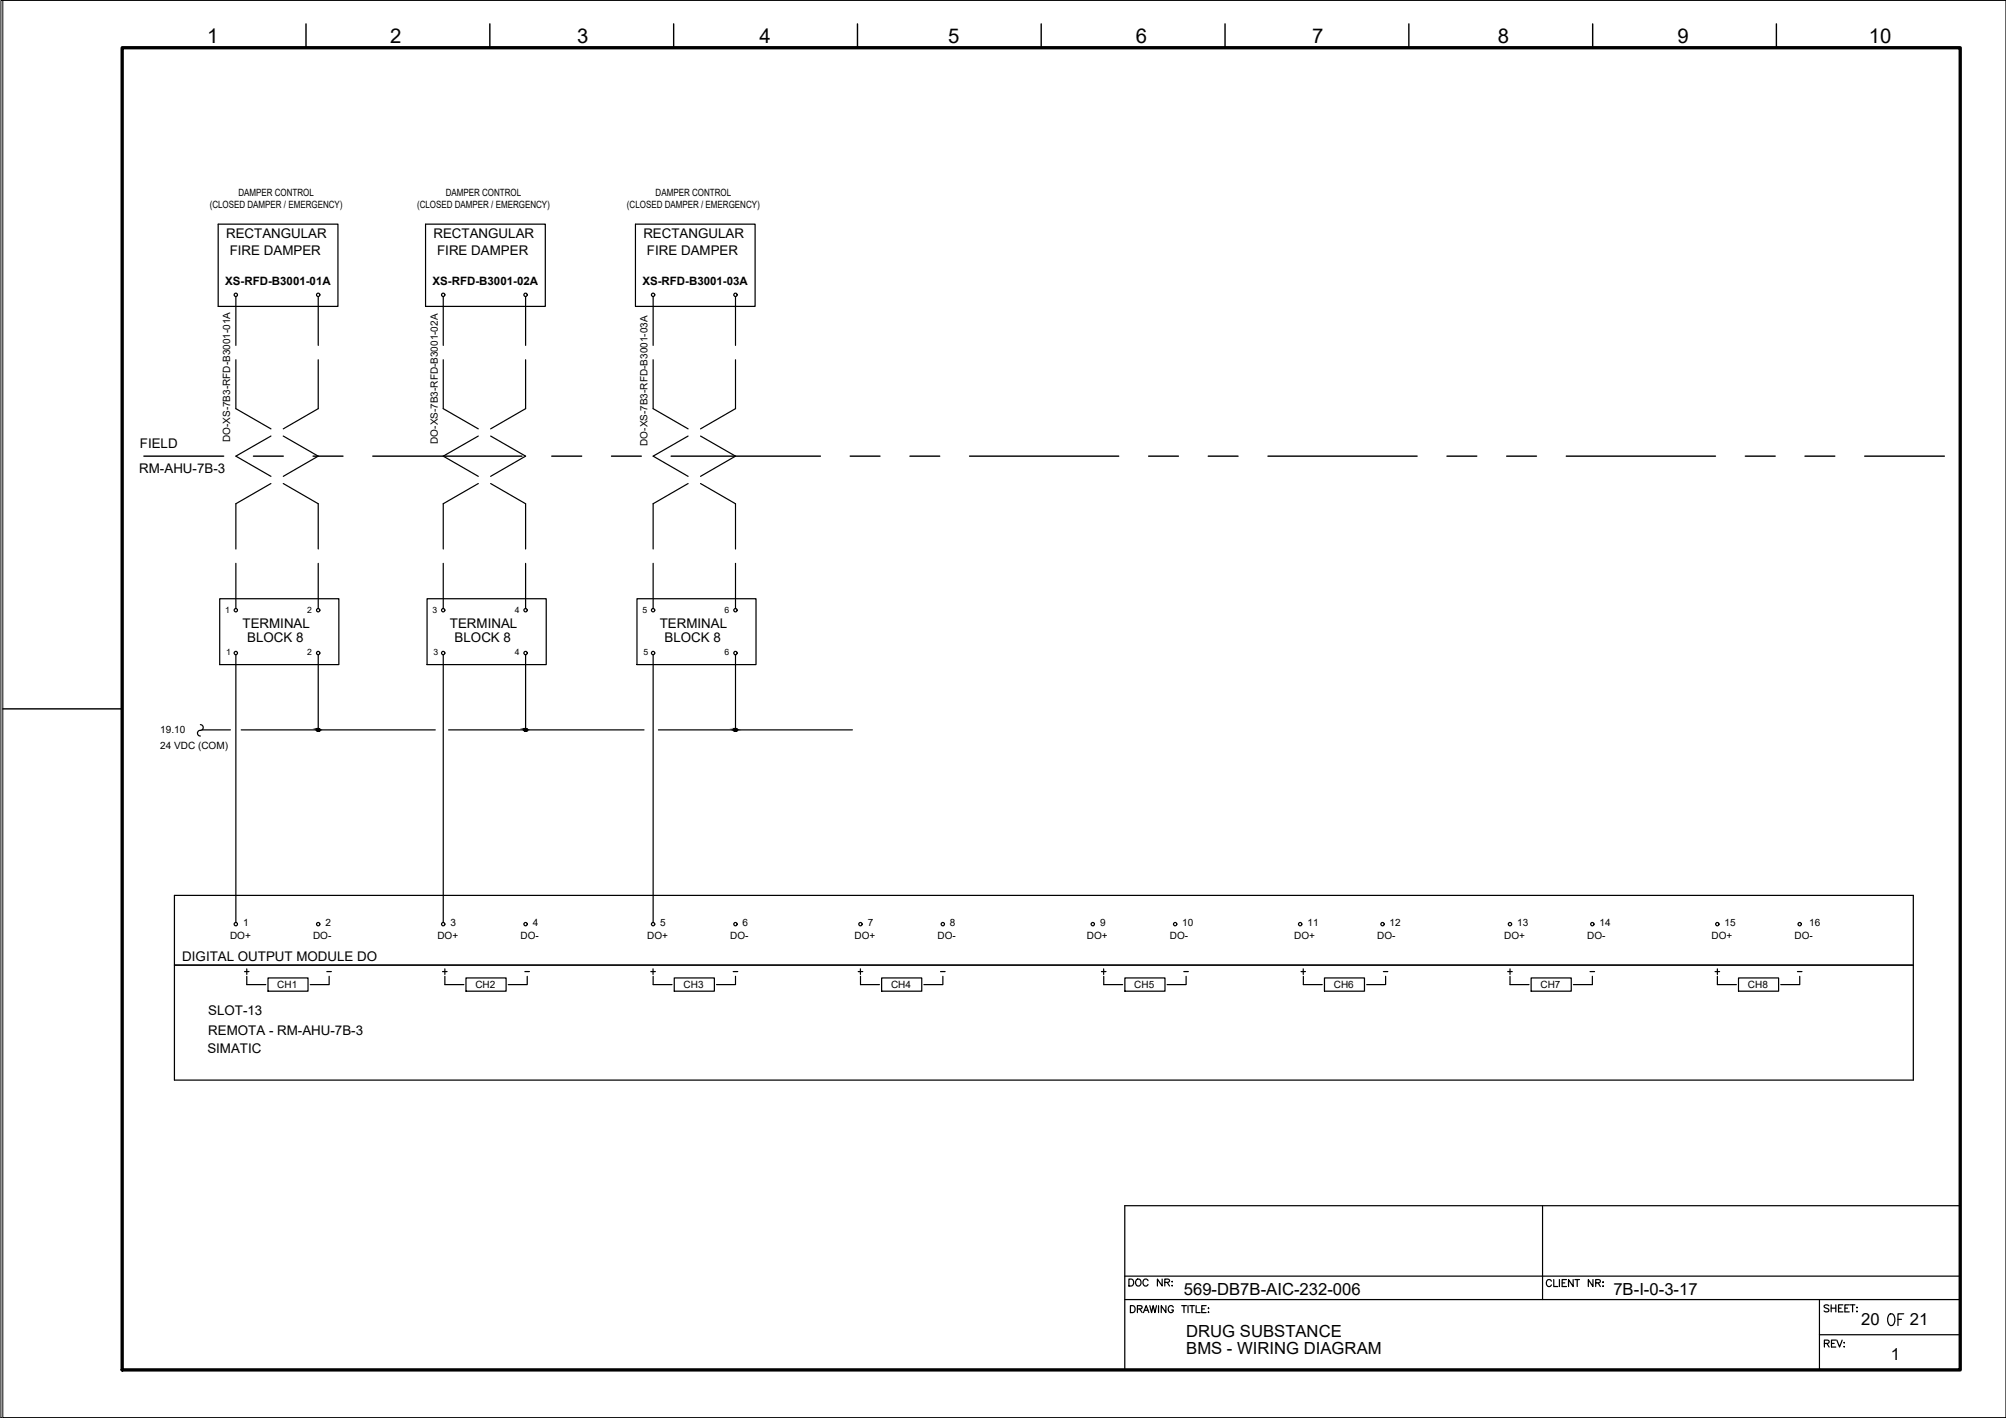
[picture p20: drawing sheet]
<svg xmlns="http://www.w3.org/2000/svg" width="420mm" height="297mm" viewBox="0 0 420 297" stroke-linecap="round" stroke-linejoin="round" font-family="sans-serif">
<defs><g id="words">
<text font-size="5.7" x="394.4" y="279">OF</text>
<text font-size="4.4" x="235.7" y="270.6">DOC NR:</text>
<g font-size="4.3">
<text x="43.4" y="9">1</text>
<text x="81.7" y="9">2</text>
<text x="120.9" y="9">3</text>
<text x="159.1" y="9">4</text>
<text x="198.6" y="9">5</text>
<text x="237.9" y="9">6</text>
<text x="274.8" y="9">7</text>
<text x="313.7" y="9">8</text>
<text x="351.3" y="9">9</text>
<text x="391.4" y="9">10</text>
</g>
<g font-size="4">
<text x="91.7" y="205.3">+</text>
<text x="135.5" y="205.3">+</text>
<text x="178.9" y="205.3">+</text>
<text x="229.7" y="205.3">+</text>
</g>
<g font-size="3.5">
<text x="247.9" y="271.2">569-DB7B-AIC-232-006</text>
<text x="337.9" y="271.3">7B-I-0-3-17</text>
<text x="248.5" y="280.1">DRUG SUBSTANCE</text>
<text x="389.8" y="277.6">20</text>
<text x="400" y="277.6">21</text>
<text x="248.5" y="283.6">BMS - WIRING DIAGRAM</text>
<text x="396" y="285">1</text>
</g>
<g font-size="2.8">
<text x="47.3" y="49.9">RECTANGULAR</text>
<text x="48.1" y="53.5">FIRE DAMPER</text>
<text x="90.8" y="49.9">RECTANGULAR</text>
<text x="91.6" y="53.5">FIRE DAMPER</text>
<text x="134.7" y="49.9">RECTANGULAR</text>
<text x="135.5" y="53.5">FIRE DAMPER</text>
<text x="29.3" y="93.8">FIELD</text>
<text x="29.2" y="99">RM-AHU-7B-3</text>
<text x="50.8" y="131.6">TERMINAL</text>
<text x="94.2" y="131.6">TERMINAL</text>
<text x="138.2" y="131.6">TERMINAL</text>
<text x="51.8" y="134.5">BLOCK 8</text>
<text x="95.2" y="134.5">BLOCK 8</text>
<text x="139.2" y="134.5">BLOCK 8</text>
<text x="38.2" y="201.3">DIGITAL OUTPUT MODULE DO</text>
<text x="43.6" y="212.7">SLOT-13</text>
<text x="43.4" y="220.7">SIMATIC</text>
<text x="43.6" y="216.8">REMOTA - RM-AHU-7B-3</text>
</g>
<g font-size="2.6">
<text x="67.7" y="204.6">-</text>
<text x="109" y="204.6">-</text>
<text x="152.8" y="204.6">-</text>
<text x="196.1" y="204.6">-</text>
<text x="246.9" y="204.6">-</text>
<text x="288.9" y="204.6">-</text>
<text x="332.3" y="204.6">-</text>
<text x="375.7" y="204.6">-</text>
</g>
<g font-size="2.4">
<text x="47.2" y="59.7">XS-RFD-B3001-01A</text>
<text x="90.6" y="59.7">XS-RFD-B3001-02A</text>
<text x="134.6" y="59.7">XS-RFD-B3001-03A</text>
</g>
<g font-size="2.1">
<text x="49.9" y="41.1">DAMPER CONTROL</text>
<text x="93.4" y="41.1">DAMPER CONTROL</text>
<text x="137.3" y="41.1">DAMPER CONTROL</text>
<text x="43.9" y="43.6">(CLOSED DAMPER / EMERGENCY)</text>
<text x="87.4" y="43.6">(CLOSED DAMPER / EMERGENCY)</text>
<text x="131.3" y="43.6">(CLOSED DAMPER / EMERGENCY)</text>
<text x="48.2" y="92.6" transform="rotate(-90 48.2 92.6)">DO-XS-7B3-RFD-B3001-01A</text>
<text x="91.7" y="93" transform="rotate(-90 91.7 93)">DO-XS-7B3-RFD-B3001-02A</text>
<text x="135.6" y="93.4" transform="rotate(-90 135.6 93.4)">DO-XS-7B3-RFD-B3001-03A</text>
<text x="33.6" y="153.5">19.10</text>
<text x="33.6" y="157">24 VDC (COM)</text>
<text x="48.2" y="196.6">DO+</text>
<text x="50.9" y="194">1</text>
<text x="65.6" y="196.6">DO-</text>
<text x="68.2" y="194">2</text>
<text x="91.6" y="196.6">DO+</text>
<text x="94.4" y="194">3</text>
<text x="109" y="196.6">DO-</text>
<text x="111.6" y="194">4</text>
<text x="135.6" y="196.6">DO+</text>
<text x="138.3" y="194">5</text>
<text x="153" y="196.6">DO-</text>
<text x="155.5" y="194">6</text>
<text x="179" y="196.6">DO+</text>
<text x="181.7" y="194">7</text>
<text x="196.4" y="196.6">DO-</text>
<text x="199" y="194">8</text>
<text x="227.6" y="196.6">DO+</text>
<text x="230.4" y="194">9</text>
<text x="245" y="196.6">DO-</text>
<text x="247.6" y="194">10</text>
<text x="271.1" y="196.6">DO+</text>
<text x="273.9" y="194">11</text>
<text x="288.5" y="196.6">DO-</text>
<text x="291.1" y="194">12</text>
<text x="315" y="196.6">DO+</text>
<text x="317.8" y="194">13</text>
<text x="332.4" y="196.6">DO-</text>
<text x="335" y="194">14</text>
<text x="358.5" y="196.6">DO+</text>
<text x="361.2" y="194">15</text>
<text x="375.9" y="196.6">DO-</text>
<text x="378.9" y="194">16</text>
<text x="58.1" y="207">CH1</text>
<text x="99.6" y="207">CH2</text>
<text x="143.2" y="207">CH3</text>
<text x="186.6" y="207">CH4</text>
<text x="237.6" y="207">CH5</text>
<text x="279.4" y="207">CH6</text>
<text x="322.7" y="207">CH7</text>
<text x="366.1" y="207">CH8</text>
</g>
<g font-size="1.8">
<text x="47.2" y="128.4">1</text>
<text x="64.4" y="128.4">2</text>
<text x="90.6" y="128.4">3</text>
<text x="107.8" y="128.4">4</text>
<text x="134.6" y="128.4">5</text>
<text x="151.7" y="128.4">6</text>
<text x="47.4" y="137.3">1</text>
<text x="64.4" y="137.3">2</text>
<text x="90.8" y="137.3">3</text>
<text x="107.8" y="137.3">4</text>
<text x="134.7" y="137.3">5</text>
<text x="151.7" y="137.3">6</text>
</g>
</g></defs>
<!-- layer: G-TTLB-TTLB -->
<path d="M25.6 10h385v277h-385z" fill="none" stroke="#000" stroke-width=".7"/>
<!-- layer: G-TTLB-OTLN -->
<path d="M.6 .1v296.9h419.5" fill="none" stroke="#000" stroke-width=".21"/>
<!-- layer: G-TTLB-INDX -->
<path d="M64.1 5v5M102.6 5v5M141.1 5v5M179.6 5v5M218.1 5v5M256.6 5v5M295.1 5v5M333.6 5v5M372.1 5v5M.6 148.5h25" fill="none" stroke="#000" stroke-width=".3"/>
<!-- layer: LGSP IA4$0$LG_PLOT -->
<path d="M323.1 252.6v19.6M235.6 267.3h175M235.6 272.2h175M381.1 279.6h29.5M381.1 272.2v14.8M235.6 287h175" fill="none" stroke="#000" stroke-width=".25"/>
<!-- layer: LG_PLOT -->
<g fill="none" stroke="#000" stroke-width=".25">
<path d="M410.6 252.6h-175v34.4M236.8 273.5h.5a.78 .78 0 0 1 .5 .7 .78 .78 0 0 1-.5 .8h-.5zM238.2 274.2l.9-.1 .1-.3-.3-.3h-.7v1.5M238.7 274.2l.5 .8M239.5 275l.6-1.5 .5 1.5M239.7 274.5h.7M240.8 273.5l.4 1.5 .3-1.5 .4 1.5 .3-1.5M242.7 273.5v1.5M244.2 273.5v1.5l-1-1.5v1.5M245.7 273.8a.55 .55 0 0 0-.6-.3 .55 .55 0 0 0-.4 .6v.3a.53 .53 0 0 0 .5 .6 .53 .53 0 0 0 .5-.6h-.3M247.5 273.5h1M248 273.5v1.5"/>
<path d="M248.8 273.5v1.5M249.2 273.5h1M249.7 273.5v1.5M250.5 273.5v1.5h.9M251.7 274.2h.6M252.6 273.5h-.9v1.5h.9M253 274.1h.2zM253 274.9h.2zM325 268.4a.55 .55 0 0 0-.7-.4 .55 .55 0 0 0-.4 .6v.4a.55 .55 0 0 0 .4 .5 .55 .55 0 0 0 .7-.3M325.4 268v1.5h.9M326.6 268v1.5M327.2 268.7h.5"/>
<path d="M328.1 268h-.9v1.5h.9M329.5 268v1.5l-1-1.5v1.5M329.9 268h.9M330.3 268v1.5M333.7 268v1.5l-1-1.5v1.5M334.2 268.7h.8l.2-.2-.1-.3-.9-.2v1.5M334.7 268.7l.5 .8M335.7 268.6h.1zM335.7 269.4h.1zM383.1 273.5a.56 .56 0 0 0-.6-.2 .56 .56 0 0 0-.4 .4l1 .7v.2l-.4 .2-.6-.2M383.5 273.3v1.5M383.5 274h1"/>
<path d="M384.5 273.3v1.5M385.1 274h.5M386 273.3h-.9v1.5h.9M386.4 274h.6M387.3 273.3h-.9v1.5h.9M387.5 273.3h1M388 273.3v1.5M388.9 273.9h.1zM388.9 274.7v.1zM382.1 281.4h.9l.1-.3v-.3l-1-.1v1.5M382.6 281.4l.5 .8M383.6 281.4h.6"/>
<path d="M384.5 280.7h-.9v1.5h.9M384.7 280.7l.6 1.5 .5-1.5M386.2 281.3h.1zM386.2 282.1h.1z"/>
</g>
<!-- layer: I_LIMIT_LINE -->
<g fill="none" stroke="#000" stroke-width=".3">
<path d="M30.1 95.6h16.7M53.1 95.6h6.2M65.6 95.6h6.2M78.1 95.6h31.2M115.6 95.6h6.2M128.1 95.6h6.2M140.6 95.6h31.2M178.1 95.6h6.2M190.6 95.6h6.2M203.1 95.6h31.2M240.6 95.6h6.2M253.1 95.6h6.2"/>
<path d="M265.6 95.6h31.2M303.1 95.6h6.2M315.6 95.6h6.2M328.1 95.6h31.2M365.6 95.6h6.2M378.1 95.6h6.2M390.6 95.6h16.6"/>
</g>
<!-- layer: 0 -->
<g fill="none" stroke="#000" stroke-width=".25">
<path d="M42.3 152.9h6M50.5 152.9h40.7M94 152.9h40.9M137.9 152.9h40.6M400.7 187.6v38.7"/>
<circle cx="66.6" cy="152.9" r=".31"/>
<circle cx="110.1" cy="152.9" r=".31"/>
<circle cx="154" cy="152.9" r=".31"/>
</g>
<!-- layer: I_DATA -->
<g fill="none" stroke="#000" stroke-width=".25">
<path d="M45.7 47h25.1v17.2h-25.1zM89.1 47h25.1v17.2h-25.1zM133.1 47h25.1v17.2h-25.1zM46 125.4h25v13.8h-25zM89.5 125.4h24.9v13.8h-24.9zM133.4 125.4h24.9v13.8h-24.9zM400.7 187.6h-364.2v38.7h364.2M36.5 202.2h364.2M51.2 203.5h1M51.7 204.5v1.8h4M51.7 203v1.1M56.1 204.9h8.4v2.7h-8.4z"/>
<path d="M68.9 204.5v1.8h-3.9M93.2 206.3h4M97.6 204.9h8.4v2.7h-8.4zM110.4 204.5v1.8h-4M136.8 206.3h4M141.2 204.9h8.4v2.7h-8.4zM154.1 204.5v1.8h-4M180.2 206.3h4M184.7 204.9h8.4v2.7h-8.4zM197.5 204.5v1.8h-4M231.2 206.3h3.9M235.6 204.9h8.4v2.7h-8.4z"/>
<path d="M248.4 204.5v1.8h-3.9M272.5 203.5h.9M273 203v1.1M273 204.5v1.8h3.9M277.4 204.9h8.4v2.7h-8.4zM290.2 204.5v1.8h-3.9M315.8 203.5h.9M316.3 204.5v1.8h4M316.3 203v1.1M320.7 204.9h8.4v2.7h-8.4zM333.5 204.5v1.8h-4M359.2 203.5h1"/>
<path d="M359.7 204.5v1.8h4M359.7 203v1.1M364.1 204.9h8.4v2.7h-8.4zM377 204.5v1.8h-4"/>
<circle cx="49.4" cy="61.8" r=".35"/>
<circle cx="66.6" cy="61.8" r=".35"/>
<circle cx="92.8" cy="61.8" r=".35"/>
<circle cx="110.1" cy="61.8" r=".35"/>
<circle cx="136.8" cy="61.8" r=".35"/>
<circle cx="154" cy="61.8" r=".35"/>
<circle cx="49.4" cy="127.8" r=".35"/>
<circle cx="49.4" cy="136.8" r=".35"/>
<circle cx="66.6" cy="127.8" r=".35"/>
<circle cx="66.6" cy="136.8" r=".35"/>
<circle cx="92.8" cy="136.8" r=".35"/>
<circle cx="92.8" cy="127.8" r=".35"/>
<circle cx="110.1" cy="127.8" r=".35"/>
<circle cx="110.1" cy="136.8" r=".35"/>
<circle cx="136.8" cy="136.8" r=".35"/>
<circle cx="136.8" cy="127.8" r=".35"/>
<circle cx="154" cy="136.8" r=".35"/>
<circle cx="154" cy="127.8" r=".35"/>
<circle cx="49.4" cy="193.6" r=".35"/>
<circle cx="66.6" cy="193.6" r=".35"/>
<circle cx="92.8" cy="193.6" r=".35"/>
<circle cx="110.1" cy="193.6" r=".35"/>
<circle cx="136.8" cy="193.6" r=".35"/>
<circle cx="154" cy="193.6" r=".35"/>
<circle cx="180.2" cy="193.6" r=".35"/>
<circle cx="197.5" cy="193.6" r=".35"/>
<circle cx="228.9" cy="193.6" r=".35"/>
<circle cx="246.1" cy="193.6" r=".35"/>
<circle cx="272.3" cy="193.6" r=".35"/>
<circle cx="289.6" cy="193.6" r=".35"/>
<circle cx="316.3" cy="193.6" r=".35"/>
<circle cx="333.5" cy="193.6" r=".35"/>
<circle cx="359.7" cy="193.6" r=".35"/>
<circle cx="376.9" cy="193.6" r=".35"/>
</g>
<!-- layer: I_TABS -->
<g fill="none" stroke="#000" stroke-width=".25">
<path d="M49.4 62.1v10.3M49.4 75.4v10.2l7.3 4.2M66.7 62.1v10.3M66.7 75.4v10.2l-7.4 4.2M92.8 62.1v10.3M92.8 75.4v10.2l7.4 4.2M110.1 62.1v10.3M110.1 75.4v10.2l-7.3 4.2M136.8 62.1v10.3M136.8 75.4v10.2l7.3 4.2M154.1 62.1v10.3M154.1 75.4v10.2l-7.4 4.2"/>
<path d="M56.7 91.3l-7.3 4.3 7.3 4.2M59.3 91.3l7.4 4.3-7.4 4.2M100.2 91.3l-7.4 4.3 7.4 4.2M102.8 91.3l7.3 4.3-7.3 4.2M144.1 91.3l-7.3 4.3 7.3 4.2M146.7 91.3l7.4 4.3-7.4 4.2M49.4 118v9.5M56.7 101.3l-7.3 4.2v9.5M59.3 101.3l7.4 4.2v9.5M66.7 118v9.5M92.8 118v9.5M100.2 101.3l-7.4 4.2v9.5"/>
<path d="M102.8 101.3l7.3 4.2v9.5M110.1 118v9.5M136.8 118v9.5M144.1 101.3l-7.3 4.2v9.5M146.7 101.3l7.4 4.2v9.5M154.1 118v9.5M49.4 137.1v56.2M66.7 137.1v15.8M92.8 137.1v56.2M110.1 137.1v15.8M136.8 137.1v56.2M154.1 137.1v15.8"/>
<path d="M42 151.8a.63 .63 0 0 1 .6 .7 .63 .63 0 0 1-.9 .5 .6 .6 0 0 0-.3 .7 .6 .6 0 0 0 .6 .5"/>
</g>
<!-- layer: 0 -->
<g fill="#000" stroke="#000" stroke-width=".21">
<path d="M66.5 152.6h.2zM110 152.6h.1zM153.9 152.6h.2z"/>
<path d="M66.5 152.6h.2zM66.5 152.6h.2z"/>
<path d="M66.5 152.6l.2 .1zM66.5 152.7h.2z"/>
<path d="M66.5 152.7h.2zM66.5 152.7h.2z"/>
<path d="M66.4 152.7h.3zM66.4 152.7h.3z"/>
<path d="M66.4 152.7l.3 .1zM66.4 152.7l.3 .1z"/>
<path d="M66.4 152.8l.3 .1zM66.4 152.8l.3 .1z"/>
<path d="M66.4 152.9h.3zM66.4 152.9h.3z"/>
<path d="M66.7 152.6h.1zM66.7 152.6h.1z"/>
<path d="M66.6 153.2h.1zM66.6 153.2h.1z"/>
<path d="M66.7 152.6h.1zM66.7 152.6h.1z"/>
<path d="M66.5 153.2h.3zM66.5 153.2h.2z"/>
<path d="M66.7 152.6l.2 .1zM66.7 152.6l.2 .1z"/>
<path d="M66.5 153.1h.3zM66.5 153.1l.3 .1z"/>
<path d="M66.7 152.7h.2zM66.7 152.7h.2z"/>
<path d="M66.7 152.7h.2zM66.7 152.7h.2z"/>
<path d="M66.4 153.1h.5zM66.4 153.1h.4z"/>
<path d="M66.7 152.7l.3 .1zM66.7 152.7l.3 .1z"/>
<path d="M66.4 153.1h.5zM66.4 153.1h.5z"/>
<path d="M66.7 152.8l.3 .1zM66.7 152.8l.3 .1z"/>
<path d="M66.4 153h.6zM66.4 153l.5 .1z"/>
<path d="M66.7 152.9h.3zM66.7 152.9h.3z"/>
<path d="M66.4 152.9l.6 .1zM66.4 152.9l.6 .1z"/>
<path d="M66.4 153h.6zM66.4 153h.6z"/>
<path d="M110 152.6h.1zM109.9 152.6h.2z"/>
<path d="M109.9 152.6l.2 .1zM109.9 152.7h.2z"/>
<path d="M109.9 152.7h.2zM109.9 152.7h.2z"/>
<path d="M109.9 152.7h.2zM109.9 152.7h.2z"/>
<path d="M109.8 152.7l.3 .1zM109.8 152.7l.3 .1z"/>
<path d="M109.8 152.8l.3 .1zM109.8 152.8l.3 .1z"/>
<path d="M109.8 152.9h.3zM109.8 152.9h.3z"/>
<path d="M110.1 152.6h.1zM110.1 152.6h.1z"/>
<path d="M110 153.2h.2zM110 153.2h.1z"/>
<path d="M110.1 152.6h.2zM110.1 152.6h.2z"/>
<path d="M110 153.2h.2zM110 153.2h.2z"/>
<path d="M110.1 152.6l.2 .1zM110.1 152.6l.2 .1z"/>
<path d="M109.9 153.1h.4zM109.9 153.1l.3 .1z"/>
<path d="M110.1 152.7h.2zM110.1 152.7h.2z"/>
<path d="M110.1 152.7h.3zM110.1 152.7h.3z"/>
<path d="M109.9 153.1h.4zM109.9 153.1h.4z"/>
<path d="M110.1 152.7l.3 .1zM110.1 152.7l.3 .1z"/>
<path d="M109.8 153.1h.6zM109.8 153.1h.5z"/>
<path d="M110.1 152.8l.3 .1zM110.1 152.8l.3 .1z"/>
<path d="M109.8 153h.6zM109.8 153l.6 .1z"/>
<path d="M110.1 152.9h.3zM110.1 152.9h.3z"/>
<path d="M109.8 152.9l.6 .1zM109.8 152.9l.6 .1z"/>
<path d="M109.8 153h.6zM109.8 153h.6z"/>
<path d="M153.9 152.6h.2zM153.9 152.6h.2z"/>
<path d="M153.9 152.6l.2 .1zM153.8 152.7h.3z"/>
<path d="M153.8 152.7h.3zM153.8 152.7h.3z"/>
<path d="M153.8 152.7h.3zM153.8 152.7h.3z"/>
<path d="M153.8 152.7l.3 .1zM153.8 152.7l.3 .1z"/>
<path d="M153.8 152.8l.3 .1zM153.8 152.8l.3 .1z"/>
<path d="M153.7 152.9h.4zM153.7 152.9h.4z"/>
<path d="M154.1 152.6h.1zM154.1 152.6h.1z"/>
<path d="M154 153.2h.1zM154 153.2h.1z"/>
<path d="M154.1 152.6h.1zM154.1 152.6h.1z"/>
<path d="M153.9 153.2h.3zM153.9 153.2h.2z"/>
<path d="M154.1 152.6l.1 .1zM154.1 152.6l.1 .1z"/>
<path d="M153.9 153.1h.3zM153.9 153.1l.3 .1z"/>
<path d="M154.1 152.7h.2zM154.1 152.7h.2z"/>
<path d="M153.8 153.1h.5zM153.8 153.1h.4z"/>
<path d="M154.1 152.7h.2zM154.1 152.7h.2z"/>
<path d="M154.1 152.7l.2 .1zM154.1 152.7l.2 .1z"/>
<path d="M153.8 153.1h.5zM153.8 153.1h.5z"/>
<path d="M154.1 152.8l.2 .1zM154.1 152.8l.2 .1z"/>
<path d="M153.8 153h.5zM153.8 153l.5 .1z"/>
<path d="M154.1 152.9h.2zM154.1 152.9h.2z"/>
<path d="M153.7 152.9l.6 .1zM153.7 152.9l.6 .1z"/>
<path d="M153.8 153h.5zM153.8 153h.5z"/>
</g>
<path d="M.2 .1h419.9v296.9h-419.9z" fill="none" stroke="#000" stroke-width=".21"/>
<use href="#words"/>
</svg>
